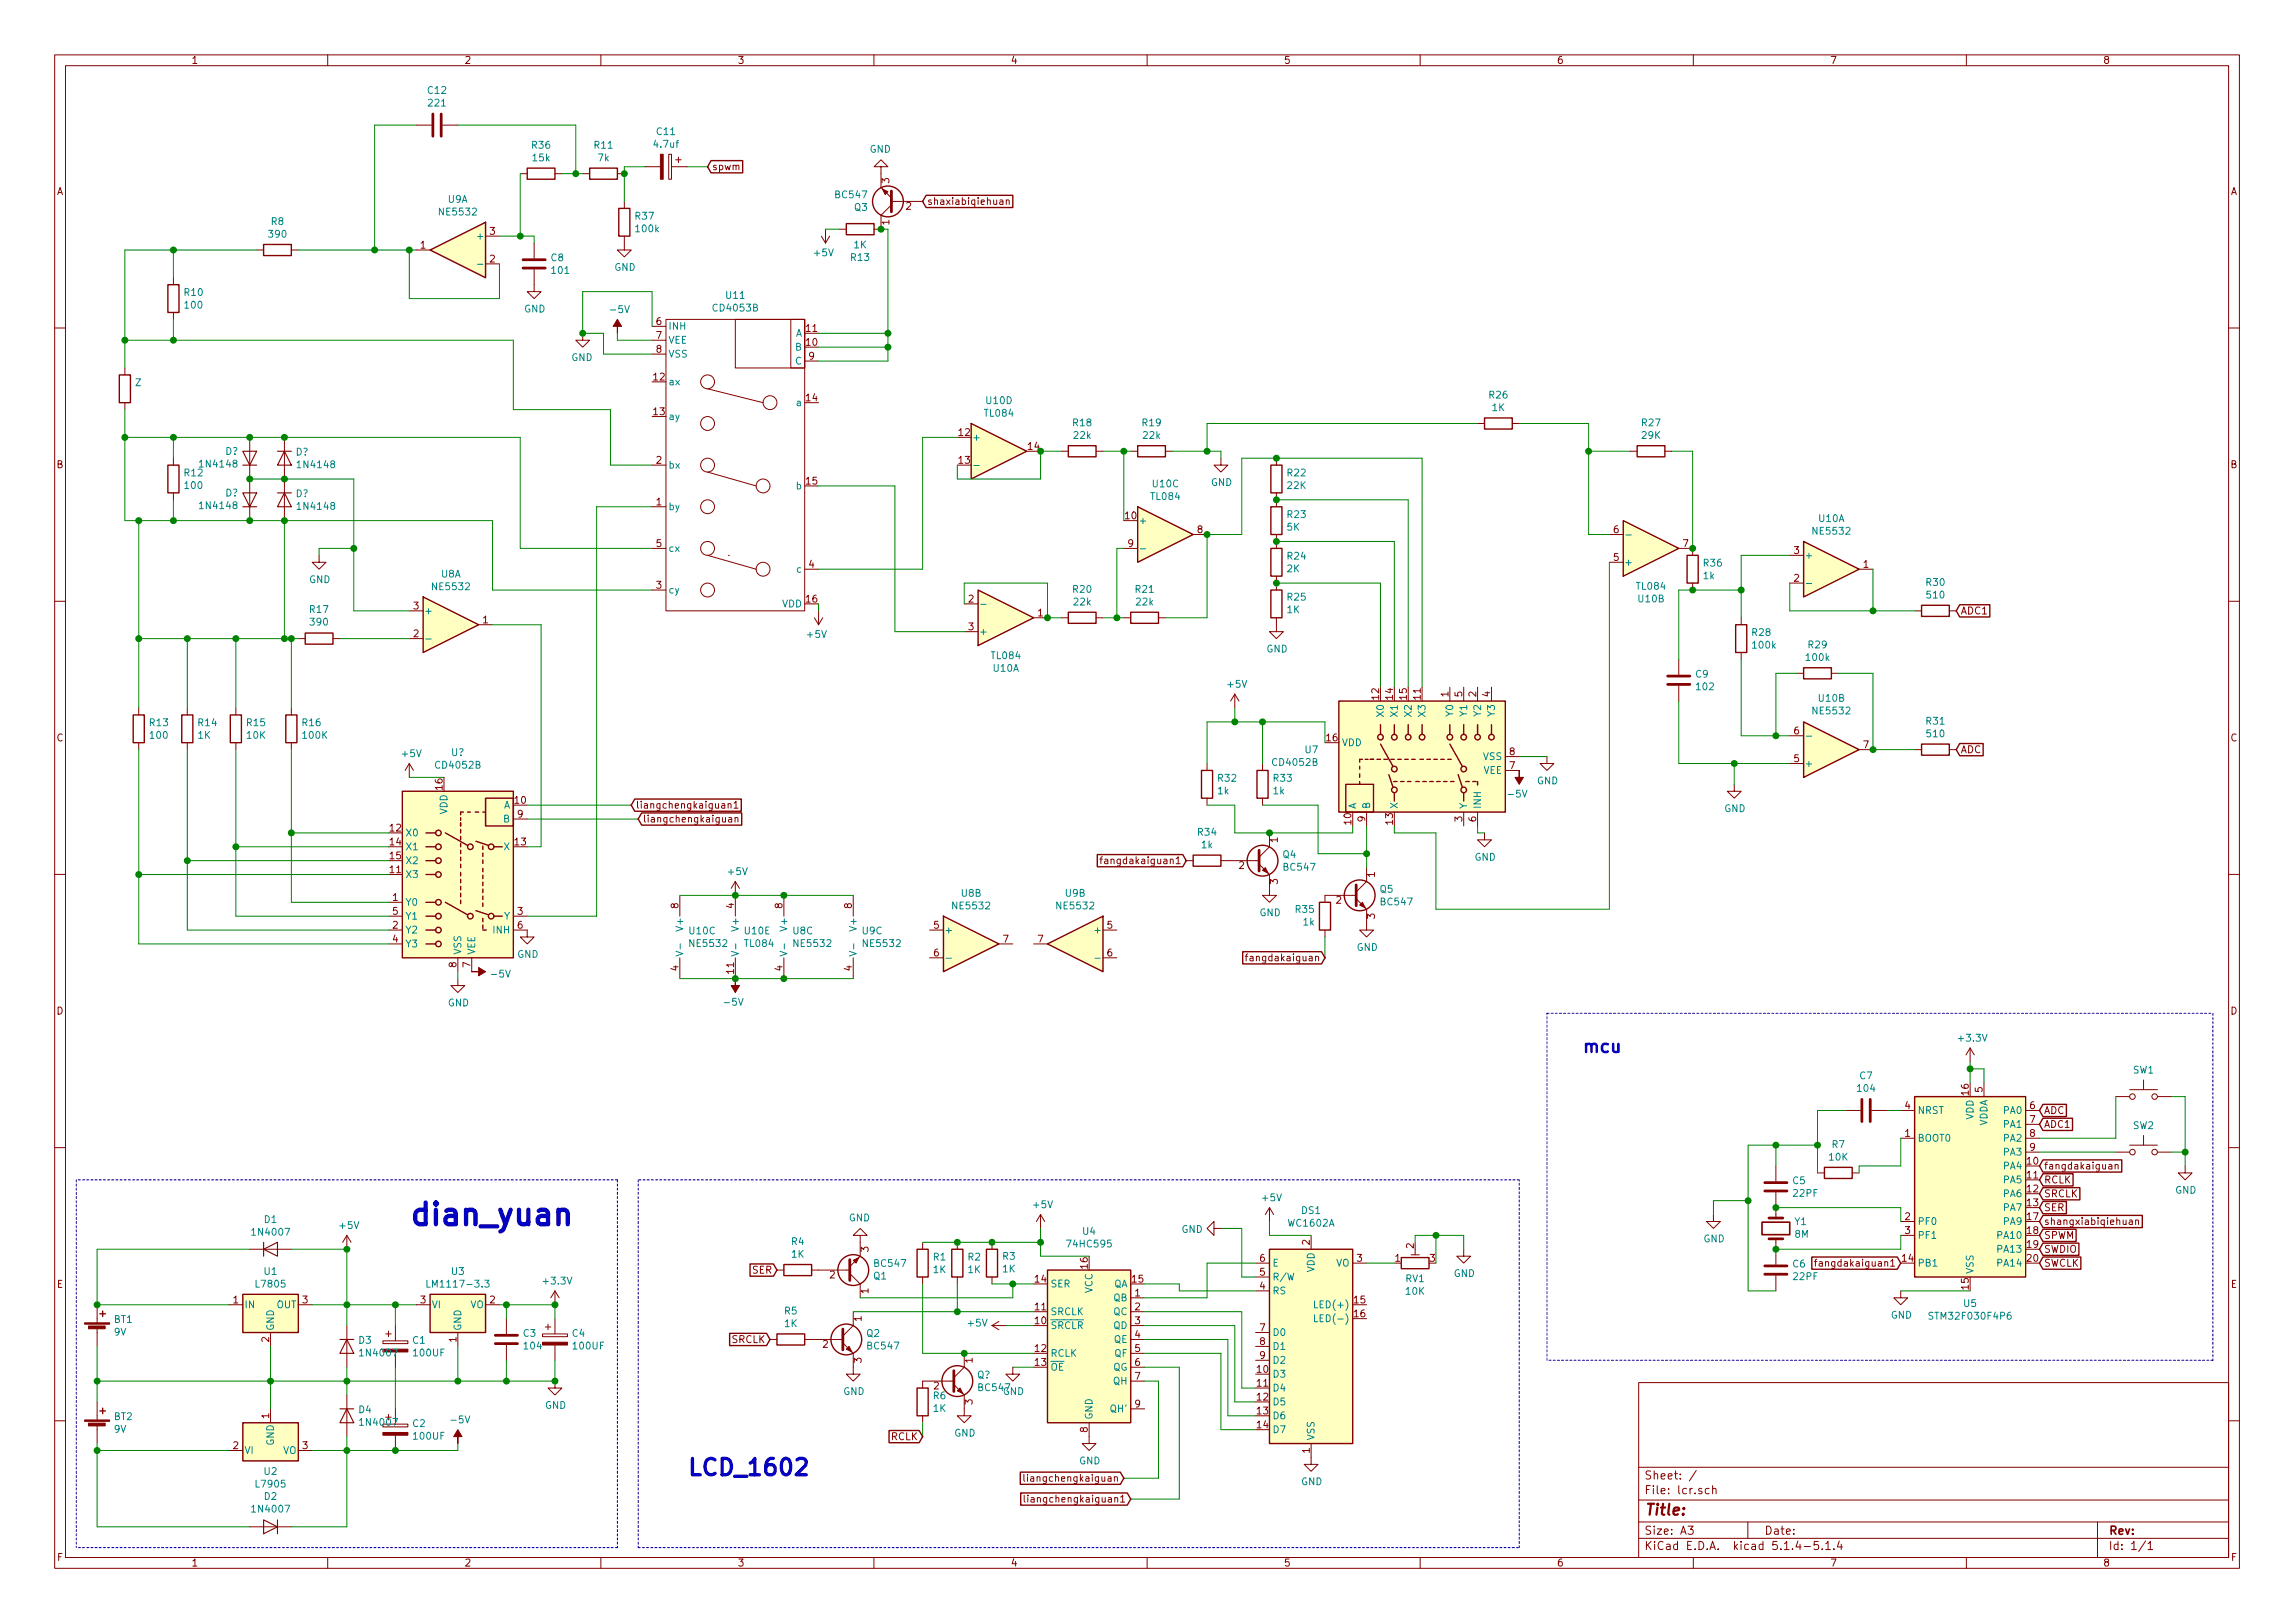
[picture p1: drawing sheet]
<svg xmlns="http://www.w3.org/2000/svg" width="420mm" height="297mm" viewBox="0 0 420 297" stroke-linecap="round" stroke-linejoin="round" font-family="sans-serif">
<defs><g id="words">
<text font-size="5.6" fill="#0000c2" x="77.9" y="224.3">dian_yuan</text>
<text font-size="4.2" fill="#0000c2" x="128.4" y="270.1">LCD_1602</text>
<text font-size="3.1" fill="#0000c2" x="289.6" y="192.7">mcu</text>
<text font-size="2.8" fill="#840000" x="301" y="277.3">Title:</text>
<g font-size="2.1" fill="#840000">
<text x="301" y="273.5">File: lcr.sch</text>
<text x="301" y="270.8">Sheet: /</text>
<text x="301" y="280.9">Size: A3</text>
<text x="323" y="280.9">Date:</text>
<text x="386" y="280.9">Rev:</text>
<text x="301" y="283.7">KiCad E.D.A. kicad 5.1.4-5.1.4</text>
<text x="386" y="283.7">Id: 1/1</text>
</g>
<g font-size="1.8" fill="#840000">
<text x="35" y="11.7">1</text>
<text x="85" y="11.7">2</text>
<text x="135" y="11.7">3</text>
<text x="185" y="11.7">4</text>
<text x="235" y="11.7">5</text>
<text x="285" y="11.7">6</text>
<text x="335" y="11.7">7</text>
<text x="385" y="11.7">8</text>
<text x="10.4" y="35.7">A</text>
<text x="130.3" y="31.2">spwm</text>
<text x="162.8" y="33.5" transform="rotate(-90 162.8 33.5)">3</text>
<text x="408.4" y="35.7">A</text>
<text x="162.8" y="41.2" transform="rotate(-90 162.8 41.2)">1</text>
<text x="165.9" y="38.4">2</text>
<text x="169.7" y="37.5">shaxiabiqiehuan</text>
<text x="77" y="45.5">1</text>
<text x="89.7" y="43">3</text>
<text x="89.7" y="48">2</text>
<text x="120.2" y="59.5">6</text>
<text x="120.2" y="62">7</text>
<text x="120.2" y="64.6">8</text>
<text x="147.6" y="63.3">10</text>
<text x="147.6" y="60.7">11</text>
<text x="148.1" y="65.8">9</text>
<text x="119.7" y="69.6">12</text>
<text x="119.7" y="76">13</text>
<text x="147.6" y="73.4">14</text>
<text x="175.6" y="79.8">12</text>
<text x="188.3" y="82.3">14</text>
<text x="10.4" y="85.7">B</text>
<text x="120.2" y="84.9">2</text>
<text x="147.6" y="88.7">15</text>
<text x="175.6" y="84.9">13</text>
<text x="408.4" y="85.7">B</text>
<text x="120.2" y="92.5">1</text>
<text x="206" y="95">10</text>
<text x="120.2" y="100.1">5</text>
<text x="206.5" y="100.1">9</text>
<text x="219.2" y="97.6">8</text>
<text x="295.4" y="97.6">6</text>
<text x="308.1" y="100.1">7</text>
<text x="328.4" y="101.4">3</text>
<text x="120.2" y="107.7">3</text>
<text x="148.1" y="103.9">4</text>
<text x="295.4" y="102.7">5</text>
<text x="328.4" y="106.5">2</text>
<text x="341.1" y="103.9">1</text>
<text x="75.7" y="111.5">3</text>
<text x="147.6" y="110.3">16</text>
<text x="177.3" y="110.3">2</text>
<text x="190" y="112.8">1</text>
<text x="358.9" y="112.4">ADC1</text>
<text x="75.7" y="116.6">2</text>
<text x="88.4" y="114.1">1</text>
<text x="177.3" y="115.4">3</text>
<text x="252.5" y="128" transform="rotate(-90 252.5 128)">12</text>
<text x="255" y="128" transform="rotate(-90 255 128)">14</text>
<text x="257.6" y="128" transform="rotate(-90 257.6 128)">15</text>
<text x="260.1" y="128" transform="rotate(-90 260.1 128)">11</text>
<text x="265.2" y="127.5" transform="rotate(-90 265.2 127.5)">1</text>
<text x="267.7" y="127.5" transform="rotate(-90 267.7 127.5)">5</text>
<text x="270.3" y="127.5" transform="rotate(-90 270.3 127.5)">2</text>
<text x="272.8" y="127.5" transform="rotate(-90 272.8 127.5)">4</text>
<text x="10.4" y="135.7">C</text>
<text x="242.9" y="135.7">16</text>
<text x="328.4" y="134.4">6</text>
<text x="341.1" y="136.9">7</text>
<text x="358.9" y="137.8">ADC</text>
<text x="408.4" y="135.7">C</text>
<text x="276.4" y="140.8">7</text>
<text x="276.4" y="138.2">8</text>
<text x="328.4" y="139.5">5</text>
<text x="81" y="144.5" transform="rotate(-90 81 144.5)">16</text>
<text x="94.3" y="147.1">10</text>
<text x="94.8" y="149.6">9</text>
<text x="116.4" y="148">liangchengkaiguan1</text>
<text x="71.4" y="152.2">12</text>
<text x="71.4" y="154.7">14</text>
<text x="94.3" y="154.7">13</text>
<text x="117.6" y="150.5">liangchengkaiguan</text>
<text x="233.9" y="154.2" transform="rotate(-90 233.9 154.2)">1</text>
<text x="247.4" y="150.9" transform="rotate(-90 247.4 150.9)">10</text>
<text x="249.9" y="150.4" transform="rotate(-90 249.9 150.4)">9</text>
<text x="255" y="150.9" transform="rotate(-90 255 150.9)">13</text>
<text x="267.7" y="150.4" transform="rotate(-90 267.7 150.4)">3</text>
<text x="270.3" y="150.4" transform="rotate(-90 270.3 150.4)">6</text>
<text x="71.4" y="159.8">11</text>
<text x="71.4" y="157.3">15</text>
<text x="202.9" y="158.2">fangdakaiguan1</text>
<text x="226.8" y="159">2</text>
<text x="233.9" y="161.8" transform="rotate(-90 233.9 161.8)">3</text>
<text x="251.7" y="160.5" transform="rotate(-90 251.7 160.5)">1</text>
<text x="71.9" y="164.9">1</text>
<text x="71.9" y="167.4">5</text>
<text x="94.8" y="167.4">3</text>
<text x="124.2" y="166.3" transform="rotate(-90 124.2 166.3)">8</text>
<text x="134.4" y="166.3" transform="rotate(-90 134.4 166.3)">4</text>
<text x="143.3" y="166.3" transform="rotate(-90 143.3 166.3)">8</text>
<text x="156" y="166.3" transform="rotate(-90 156 166.3)">8</text>
<text x="244.6" y="165.4">2</text>
<text x="71.9" y="170">2</text>
<text x="71.9" y="172.5">4</text>
<text x="94.8" y="170">6</text>
<text x="171" y="170">5</text>
<text x="183.7" y="172.5">7</text>
<text x="190" y="172.5">7</text>
<text x="202.7" y="170">5</text>
<text x="251.7" y="168.2" transform="rotate(-90 251.7 168.2)">3</text>
<text x="83.6" y="177" transform="rotate(-90 83.6 177)">8</text>
<text x="86.1" y="177" transform="rotate(-90 86.1 177)">7</text>
<text x="124.2" y="177.7" transform="rotate(-90 124.2 177.7)">4</text>
<text x="134.4" y="178.2" transform="rotate(-90 134.4 178.2)">11</text>
<text x="143.3" y="177.7" transform="rotate(-90 143.3 177.7)">4</text>
<text x="156" y="177.7" transform="rotate(-90 156 177.7)">4</text>
<text x="171" y="175">6</text>
<text x="202.7" y="175">6</text>
<text x="229.3" y="175.9">fangdakaiguan</text>
<text x="10.4" y="185.7">D</text>
<text x="408.4" y="185.7">D</text>
<text x="348.8" y="203">4</text>
<text x="360.4" y="200.4" transform="rotate(-90 360.4 200.4)">16</text>
<text x="363" y="199.9" transform="rotate(-90 363 199.9)">5</text>
<text x="371.6" y="203">6</text>
<text x="374.2" y="203.9">ADC</text>
<text x="348.8" y="208.1">1</text>
<text x="371.6" y="205.5">7</text>
<text x="371.6" y="208.1">8</text>
<text x="374.2" y="206.4">ADC1</text>
<text x="371.1" y="213.1">10</text>
<text x="371.1" y="215.7">11</text>
<text x="371.6" y="210.6">9</text>
<text x="374.2" y="214">fangdakaiguan</text>
<text x="371.1" y="218.2">12</text>
<text x="371.1" y="220.8">13</text>
<text x="374.2" y="221.7">SER</text>
<text x="374.2" y="219.1">SRCLK</text>
<text x="374.2" y="216.6">RCLK</text>
<text x="239.8" y="227.8" transform="rotate(-90 239.8 227.8)">2</text>
<text x="348.8" y="223.3">2</text>
<text x="348.8" y="225.8">3</text>
<text x="371.1" y="225.8">18</text>
<text x="371.1" y="223.3">17</text>
<text x="374.2" y="226.7">SPWM</text>
<text x="374.2" y="224.2">shangxiabiqiehuan</text>
<text x="137.7" y="233.1">SER</text>
<text x="151.9" y="234">2</text>
<text x="159" y="229.1" transform="rotate(-90 159 229.1)">3</text>
<text x="199.1" y="232.1" transform="rotate(-90 199.1 232.1)">16</text>
<text x="230.7" y="233.5">5</text>
<text x="230.7" y="230.9">6</text>
<text x="248.4" y="230.9">3</text>
<text x="255.4" y="230.9">1</text>
<text x="258.8" y="228.5" transform="rotate(-90 258.8 228.5)">2</text>
<text x="261.8" y="230.9">3</text>
<text x="333.7" y="231.8">fangdakaiguan1</text>
<text x="348.3" y="230.9">14</text>
<text x="371.1" y="228.4">19</text>
<text x="371.1" y="230.9">20</text>
<text x="374.2" y="229.3">SWDIO</text>
<text x="374.2" y="231.8">SWCLK</text>
<text x="10.4" y="235.7">E</text>
<text x="42.7" y="238.5">1</text>
<text x="55.4" y="238.5">3</text>
<text x="77" y="238.5">3</text>
<text x="89.7" y="238.5">2</text>
<text x="159" y="236.7" transform="rotate(-90 159 236.7)">1</text>
<text x="189.5" y="239.8">11</text>
<text x="189.5" y="234.7">14</text>
<text x="207.3" y="234.7">15</text>
<text x="207.8" y="237.3">1</text>
<text x="207.8" y="239.8">2</text>
<text x="230.7" y="236">4</text>
<text x="248" y="238.5">15</text>
<text x="360.4" y="236" transform="rotate(-90 360.4 236)">15</text>
<text x="408.4" y="235.7">E</text>
<text x="49.3" y="245.6" transform="rotate(-90 49.3 245.6)">2</text>
<text x="83.6" y="245.6" transform="rotate(-90 83.6 245.6)">1</text>
<text x="134" y="245.8">SRCLK</text>
<text x="157.7" y="241.8" transform="rotate(-90 157.7 241.8)">1</text>
<text x="189.5" y="242.4">10</text>
<text x="207.8" y="242.4">3</text>
<text x="207.8" y="244.9">4</text>
<text x="230.7" y="243.6">7</text>
<text x="248" y="241.1">16</text>
<text x="150.6" y="246.7">2</text>
<text x="157.7" y="249.4" transform="rotate(-90 157.7 249.4)">3</text>
<text x="178.1" y="249.4" transform="rotate(-90 178.1 249.4)">1</text>
<text x="189.5" y="247.4">12</text>
<text x="189.5" y="250">13</text>
<text x="207.8" y="247.4">5</text>
<text x="207.8" y="250">6</text>
<text x="230.2" y="251.2">10</text>
<text x="230.7" y="246.2">8</text>
<text x="230.7" y="248.7">9</text>
<text x="171" y="254.3">2</text>
<text x="178.1" y="257.1" transform="rotate(-90 178.1 257.1)">3</text>
<text x="207.8" y="252.5">7</text>
<text x="207.8" y="257.6">9</text>
<text x="230.2" y="253.8">11</text>
<text x="230.2" y="256.3">12</text>
<text x="49.3" y="259.6" transform="rotate(-90 49.3 259.6)">1</text>
<text x="163.1" y="263.6">RCLK</text>
<text x="199.1" y="262.1" transform="rotate(-90 199.1 262.1)">8</text>
<text x="230.2" y="258.9">13</text>
<text x="230.2" y="261.4">14</text>
<text x="42.7" y="265.2">2</text>
<text x="55.4" y="265.2">3</text>
<text x="239.8" y="265.9" transform="rotate(-90 239.8 265.9)">1</text>
<text x="188.9" y="271.2">liangchengkaiguan</text>
<text x="189.2" y="275">liangchengkaiguan1</text>
<text x="10.5" y="285.7">F</text>
<text x="35" y="286.7">1</text>
<text x="85" y="286.7">2</text>
<text x="135" y="286.7">3</text>
<text x="185" y="286.7">4</text>
<text x="235" y="286.7">5</text>
<text x="285" y="286.7">6</text>
<text x="335" y="286.7">7</text>
<text x="385" y="286.7">8</text>
<text x="408.5" y="285.7">F</text>
</g>
<g font-size="1.8" fill="#008484">
<text x="78.4" y="17.2">C12</text>
<text x="78.5" y="19.5">221</text>
<text x="97.4" y="27.2">R36</text>
<text x="97.6" y="29.5">15k</text>
<text x="108.9" y="27.2">R11</text>
<text x="109.5" y="29.5">7k</text>
<text x="119.9" y="27">4.7uf</text>
<text x="120.3" y="24.7">C11</text>
<text x="159.2" y="28">GND</text>
<text x="49.7" y="41.2">R8</text>
<text x="80.6" y="39.4">NE5532</text>
<text x="82" y="37.1">U9A</text>
<text x="116.4" y="40.2">R37</text>
<text x="153.1" y="36.3">BC547</text>
<text x="156.5" y="38.6">Q3</text>
<text x="49.3" y="43.5">390</text>
<text x="87.7" y="43.9">+</text>
<text x="100.9" y="47.8">C8</text>
<text x="116.5" y="42.5">100k</text>
<text x="149.1" y="46.9">+5V</text>
<text x="155.8" y="47.8">R13</text>
<text x="156.4" y="45.5">1K</text>
<text x="101.1" y="50.1">101</text>
<text x="112.5" y="49.6">GND</text>
<text x="33.8" y="54.2">R10</text>
<text x="33.9" y="56.5">100</text>
<text x="96" y="57.2">GND</text>
<text x="112" y="57.3">-5V</text>
<text x="130.7" y="57">CD4053B</text>
<text x="133" y="54.7">U11</text>
<text x="122.3" y="60.4">INH</text>
<text x="122.3" y="62.9">VEE</text>
<text x="122.3" y="65.4">VSS</text>
<text x="145.6" y="64.2">B</text>
<text x="145.6" y="61.6">A</text>
<text x="24.8" y="70.7">Z</text>
<text x="104.6" y="66.1">GND</text>
<text x="122.3" y="70.5">ax</text>
<text x="145.6" y="66.7">C</text>
<text x="122.3" y="76.9">ay</text>
<text x="145.9" y="74.3">a</text>
<text x="180.3" y="76.3">TL084</text>
<text x="180.6" y="74">U10D</text>
<text x="272.7" y="72.9">R26</text>
<text x="273.2" y="75.2">1K</text>
<text x="41.3" y="83.2">D?</text>
<text x="54.2" y="83.4">D?</text>
<text x="177.9" y="80.7">+</text>
<text x="196.5" y="78">R18</text>
<text x="196.6" y="80.3">22k</text>
<text x="209.2" y="78">R19</text>
<text x="209.3" y="80.3">22k</text>
<text x="300.6" y="78">R27</text>
<text x="300.6" y="80.3">29K</text>
<text x="33.8" y="87.2">R12</text>
<text x="33.9" y="89.5">100</text>
<text x="36.9" y="85.6">1N4148</text>
<text x="54.7" y="85.7">1N4148</text>
<text x="122.3" y="85.8">bx</text>
<text x="145.8" y="89.6">b</text>
<text x="211.1" y="89.2">U10C</text>
<text x="221.7" y="88.9">GND</text>
<text x="235.7" y="87.2">R22</text>
<text x="235.7" y="89.5">22K</text>
<text x="36.9" y="93.2">1N4148</text>
<text x="41.3" y="90.9">D?</text>
<text x="54.2" y="91">D?</text>
<text x="54.7" y="93.3">1N4148</text>
<text x="122.3" y="93.4">by</text>
<text x="208.4" y="95.9">+</text>
<text x="210.8" y="91.5">TL084</text>
<text x="235.7" y="94.8">R23</text>
<text x="333" y="95.5">U10A</text>
<text x="122.3" y="101">cx</text>
<text x="235.7" y="97.1">5K</text>
<text x="332.1" y="97.9">NE5532</text>
<text x="56.6" y="106.7">GND</text>
<text x="80.8" y="105.7">U8A</text>
<text x="145.9" y="104.8">c</text>
<text x="235.7" y="104.7">2K</text>
<text x="235.7" y="102.4">R24</text>
<text x="297.3" y="103.5">+</text>
<text x="299.7" y="107.9">TL084</text>
<text x="311.9" y="106">1k</text>
<text x="311.9" y="103.7">R36</text>
<text x="330.3" y="102.3">+</text>
<text x="352.7" y="107.2">R30</text>
<text x="56.8" y="112.2">R17</text>
<text x="77.6" y="112.4">+</text>
<text x="79.3" y="108">NE5532</text>
<text x="122.3" y="108.6">cy</text>
<text x="143.2" y="111.2">VDD</text>
<text x="196.5" y="108.5">R20</text>
<text x="196.6" y="110.8">22k</text>
<text x="207.9" y="108.5">R21</text>
<text x="208.1" y="110.8">22k</text>
<text x="235.7" y="112.2">1K</text>
<text x="235.7" y="109.9">R25</text>
<text x="300" y="110.2">U10B</text>
<text x="352.9" y="109.5">510</text>
<text x="56.9" y="114.5">390</text>
<text x="147.9" y="116.7">+5V</text>
<text x="179.2" y="116.2">+</text>
<text x="231.9" y="119.4">GND</text>
<text x="320.8" y="116.4">R28</text>
<text x="321" y="118.7">100k</text>
<text x="331.1" y="118.7">R29</text>
<text x="181.6" y="120.6">TL084</text>
<text x="181.9" y="122.9">U10A</text>
<text x="224.8" y="125.9">+5V</text>
<text x="310.5" y="124">C9</text>
<text x="330.8" y="121">100k</text>
<text x="253.4" y="131" transform="rotate(-90 253.4 131)">X0</text>
<text x="255.9" y="131" transform="rotate(-90 255.9 131)">X1</text>
<text x="258.4" y="131" transform="rotate(-90 258.4 131)">X2</text>
<text x="261" y="131" transform="rotate(-90 261 131)">X3</text>
<text x="266.1" y="131" transform="rotate(-90 266.1 131)">Y0</text>
<text x="268.6" y="131" transform="rotate(-90 268.6 131)">Y1</text>
<text x="271.1" y="131" transform="rotate(-90 271.1 131)">Y2</text>
<text x="273.7" y="131" transform="rotate(-90 273.7 131)">Y3</text>
<text x="310.7" y="126.3">102</text>
<text x="332.1" y="130.7">NE5532</text>
<text x="333" y="128.4">U10B</text>
<text x="27.5" y="132.9">R13</text>
<text x="27.6" y="135.2">100</text>
<text x="36.3" y="135.2">1K</text>
<text x="36.3" y="132.9">R14</text>
<text x="45.2" y="132.9">R15</text>
<text x="45.2" y="135.2">10K</text>
<text x="55.4" y="132.9">R16</text>
<text x="55.5" y="135.2">100K</text>
<text x="239" y="137.9">U7</text>
<text x="245.6" y="136.6">VDD</text>
<text x="352.7" y="132.6">R31</text>
<text x="352.9" y="134.9">510</text>
<text x="73.7" y="138.6">+5V</text>
<text x="79.9" y="140.7">CD4052B</text>
<text x="82.6" y="138.4">U?</text>
<text x="223" y="143.1">R32</text>
<text x="233.2" y="140.2">CD4052B</text>
<text x="233.2" y="143.1">R33</text>
<text x="271.6" y="141.6">VEE</text>
<text x="271.6" y="139.1">VSS</text>
<text x="281.4" y="143.5">GND</text>
<text x="330.3" y="140.4">+</text>
<text x="81.9" y="149.1" transform="rotate(-90 81.9 149.1)">VDD</text>
<text x="92.2" y="148">A</text>
<text x="223" y="145.4">1k</text>
<text x="233.1" y="145.4">1k</text>
<text x="248.3" y="148.1" transform="rotate(-90 248.3 148.1)">A</text>
<text x="250.8" y="148.1" transform="rotate(-90 250.8 148.1)">B</text>
<text x="255.9" y="148.1" transform="rotate(-90 255.9 148.1)">X</text>
<text x="268.6" y="148.1" transform="rotate(-90 268.6 148.1)">Y</text>
<text x="271.1" y="148.1" transform="rotate(-90 271.1 148.1)">INH</text>
<text x="276.4" y="146">-5V</text>
<text x="315.7" y="148.6">GND</text>
<text x="74.2" y="153.1">X0</text>
<text x="74.2" y="155.6">X1</text>
<text x="92.2" y="150.5">B</text>
<text x="92.3" y="155.6">X</text>
<text x="219.4" y="152.9">R34</text>
<text x="220" y="155.3">1k</text>
<text x="74.2" y="160.7">X3</text>
<text x="74.2" y="158.2">X2</text>
<text x="133.4" y="160.2">+5V</text>
<text x="234.9" y="157">Q4</text>
<text x="235.1" y="159.3">BC547</text>
<text x="270" y="157.5">GND</text>
<text x="74.2" y="165.8">Y0</text>
<text x="174.6" y="166.4">NE5532</text>
<text x="176" y="164.1">U8B</text>
<text x="193.6" y="166.4">NE5532</text>
<text x="195.1" y="164.1">U9B</text>
<text x="230.6" y="167.7">GND</text>
<text x="237.2" y="167.1">R35</text>
<text x="252.7" y="163.4">Q5</text>
<text x="252.9" y="165.7">BC547</text>
<text x="74.2" y="170.9">Y2</text>
<text x="74.2" y="173.4">Y3</text>
<text x="74.2" y="168.3">Y1</text>
<text x="90.4" y="170.9">INH</text>
<text x="92.3" y="168.3">Y</text>
<text x="125.1" y="170" transform="rotate(-90 125.1 170)">V+</text>
<text x="126.3" y="171">U10C</text>
<text x="126.5" y="173.3">NE5532</text>
<text x="135.3" y="170" transform="rotate(-90 135.3 170)">V+</text>
<text x="136.4" y="171">U10E</text>
<text x="136.4" y="173.3">TL084</text>
<text x="144.1" y="170" transform="rotate(-90 144.1 170)">V+</text>
<text x="145.2" y="171">U8C</text>
<text x="145.5" y="173.3">NE5532</text>
<text x="156.8" y="170" transform="rotate(-90 156.8 170)">V+</text>
<text x="157.9" y="171">U9C</text>
<text x="158.2" y="173.3">NE5532</text>
<text x="172.8" y="170.9">+</text>
<text x="200.8" y="170.9">+</text>
<text x="238.6" y="169.4">1k</text>
<text x="84.5" y="174.8" transform="rotate(-90 84.5 174.8)">VSS</text>
<text x="87" y="174.8" transform="rotate(-90 87 174.8)">VEE</text>
<text x="90.2" y="178.9">-5V</text>
<text x="94.7" y="175.3">GND</text>
<text x="248.4" y="174">GND</text>
<text x="82" y="184.2">GND</text>
<text x="132.9" y="184.1">-5V</text>
<text x="358.7" y="190.6">+3.3V</text>
<text x="340.5" y="197.5">C7</text>
<text x="390.5" y="196.5">SW1</text>
<text x="340.2" y="199.8">104</text>
<text x="351" y="203.9">NRST</text>
<text x="366.9" y="203.9">PA0</text>
<text x="351" y="209">BOOT0</text>
<text x="361.3" y="204.9" transform="rotate(-90 361.3 204.9)">VDD</text>
<text x="363.9" y="206.2" transform="rotate(-90 363.9 206.2)">VDDA</text>
<text x="366.9" y="206.4">PA1</text>
<text x="366.9" y="209">PA2</text>
<text x="390.5" y="206.6">SW2</text>
<text x="334.9" y="212.4">10K</text>
<text x="335.4" y="210.1">R7</text>
<text x="366.9" y="211.5">PA3</text>
<text x="366.9" y="214">PA4</text>
<text x="189.3" y="221.1">+5V</text>
<text x="231.2" y="219.8">+5V</text>
<text x="328.2" y="216.7">C5</text>
<text x="328.4" y="219">22PF</text>
<text x="366.9" y="216.6">PA5</text>
<text x="366.9" y="219.1">PA6</text>
<text x="366.9" y="221.7">PA7</text>
<text x="398.2" y="218.5">GND</text>
<text x="46.4" y="226.1">1N4007</text>
<text x="48.4" y="223.8">D1</text>
<text x="62.3" y="224.9">+5V</text>
<text x="144.9" y="227.9">R4</text>
<text x="155.4" y="223.5">GND</text>
<text x="198.3" y="226">U4</text>
<text x="216.3" y="225.6">GND</text>
<text x="236" y="224.5">WC1602A</text>
<text x="238.3" y="222.2">DS1</text>
<text x="311.9" y="227.4">GND</text>
<text x="328.6" y="224.2">Y1</text>
<text x="328.6" y="226.5">8M</text>
<text x="351" y="224.2">PF0</text>
<text x="351" y="226.7">PF1</text>
<text x="365.9" y="226.7">PA10</text>
<text x="366.9" y="224.2">PA9</text>
<text x="48.4" y="233.3">U1</text>
<text x="82.7" y="233.3">U3</text>
<text x="144.9" y="230.2">1K</text>
<text x="160.2" y="231.9">BC547</text>
<text x="170.9" y="230.7">R1</text>
<text x="170.9" y="233">1K</text>
<text x="177.2" y="230.7">R2</text>
<text x="177.2" y="233">1K</text>
<text x="183.6" y="230.6">R3</text>
<text x="183.6" y="232.9">1K</text>
<text x="195.7" y="228.3">74HC595</text>
<text x="232.9" y="231.8">E</text>
<text x="240.7" y="232.9" transform="rotate(-90 240.7 232.9)">VDD</text>
<text x="244.6" y="231.8">VO</text>
<text x="266.1" y="233.7">GND</text>
<text x="328.2" y="232">C6</text>
<text x="351" y="231.8">PB1</text>
<text x="361.3" y="233.2" transform="rotate(-90 361.3 233.2)">VSS</text>
<text x="365.9" y="229.3">PA13</text>
<text x="365.9" y="231.8">PA14</text>
<text x="44.7" y="239.4">IN</text>
<text x="47" y="235.6">L7805</text>
<text x="50.6" y="239.4">OUT</text>
<text x="79" y="239.4">VI</text>
<text x="79.1" y="235.6">LM1117-3.3</text>
<text x="86.1" y="239.4">VO</text>
<text x="99.6" y="235.1">+3.3V</text>
<text x="160" y="234.2">Q1</text>
<text x="192.3" y="235.6">SER</text>
<text x="200" y="236.7" transform="rotate(-90 200 236.7)">VCC</text>
<text x="203.9" y="238.2">QB</text>
<text x="203.9" y="235.6">QA</text>
<text x="232.9" y="236.9">RS</text>
<text x="232.9" y="234.4">R/W</text>
<text x="241.4" y="239.4">LED(+)</text>
<text x="257.4" y="234.7">RV1</text>
<text x="257.4" y="237">10K</text>
<text x="328.4" y="234.3">22PF</text>
<text x="359.6" y="239.2">U5</text>
<text x="20.9" y="242.1">BT1</text>
<text x="20.9" y="244.4">9V</text>
<text x="50.2" y="243.6" transform="rotate(-90 50.2 243.6)">GND</text>
<text x="65.7" y="245.9">D3</text>
<text x="75.6" y="245.9">C1</text>
<text x="84.5" y="243.6" transform="rotate(-90 84.5 243.6)">GND</text>
<text x="95.8" y="244.7">C3</text>
<text x="104.8" y="244.7">C4</text>
<text x="143.7" y="240.6">R5</text>
<text x="143.7" y="242.9">1K</text>
<text x="158.7" y="244.7">Q2</text>
<text x="177.3" y="242.8">+5V</text>
<text x="192.3" y="243.2">SRCLR</text>
<text x="192.3" y="240.7">SRCLK</text>
<text x="203.9" y="240.7">QC</text>
<text x="203.9" y="243.2">QD</text>
<text x="203.9" y="245.8">QE</text>
<text x="232.9" y="244.5">D0</text>
<text x="241.8" y="242">LED(-)</text>
<text x="346.2" y="241.3">GND</text>
<text x="353.7" y="241.5">STM32F030F4P6</text>
<text x="66.2" y="248.2">1N4007</text>
<text x="75.8" y="248.2">100UF</text>
<text x="96" y="247">104</text>
<text x="105.1" y="247">100UF</text>
<text x="158.9" y="247">BC547</text>
<text x="192.3" y="248.3">RCLK</text>
<text x="192.3" y="250.9">OE</text>
<text x="203.8" y="250.9">QG</text>
<text x="204" y="248.3">QF</text>
<text x="232.9" y="247.1">D1</text>
<text x="232.9" y="249.6">D2</text>
<text x="99.8" y="257.8">GND</text>
<text x="154.4" y="255.3">GND</text>
<text x="170.9" y="256.1">R6</text>
<text x="178.9" y="252.3">Q?</text>
<text x="179.2" y="254.6">BC547</text>
<text x="183.6" y="255.3">GND</text>
<text x="203.9" y="253.4">QH</text>
<text x="232.9" y="252.1">D3</text>
<text x="232.9" y="254.7">D4</text>
<text x="232.9" y="257.2">D5</text>
<text x="20.9" y="259.9">BT2</text>
<text x="20.9" y="262.2">9V</text>
<text x="65.7" y="258.6">D4</text>
<text x="66.2" y="260.9">1N4007</text>
<text x="75.6" y="261.2">C2</text>
<text x="75.8" y="263.5">100UF</text>
<text x="82.8" y="260.5">-5V</text>
<text x="170.9" y="258.4">1K</text>
<text x="174.7" y="262.9">GND</text>
<text x="200" y="259.9" transform="rotate(-90 200 259.9)">GND</text>
<text x="203.4" y="258.5">QH'</text>
<text x="232.9" y="259.8">D6</text>
<text x="232.9" y="262.3">D7</text>
<text x="240.7" y="263.7" transform="rotate(-90 240.7 263.7)">VSS</text>
<text x="44.7" y="266.1">VI</text>
<text x="48.4" y="269.9">U2</text>
<text x="50.2" y="264.6" transform="rotate(-90 50.2 264.6)">GND</text>
<text x="51.8" y="266.1">VO</text>
<text x="197.6" y="268">GND</text>
<text x="47" y="272.2">L7905</text>
<text x="48.4" y="274.5">D2</text>
<text x="238.2" y="271.8">GND</text>
<text x="46.4" y="276.8">1N4007</text>
</g>
</g></defs>
<g fill="none" stroke="#840000" stroke-width=".18">
<path d="M10 10h400v277h-400zM12 12h396v273.1h-396zM60 10v2M110 10v2M160 10v2M210 10v2M260 10v2M310 10v2M360 10v2M76.2 22.9h2.8M81 22.9h2.8M95.2 31.8h1.3"/>
<path d="M101.6 31.8h1.3M106.7 31.8h1.2M113 31.8h1.3M114.3 36.9v1.2M118.1 30.5h2.8M122.4 28.2h.5v4.6h-.5zM122.9 30.5h2.8M123.7 29.2h1M124.2 28.7v1.1M161.3 30.5h1.3l-1.3-1.3-1.3 1.3h1.3v3.8l1.9 1.9M163.2 37.5l-1.9 1.9v2.5h-1.3M163.2 36.9h5.7"/>
<path d="M183.1 36.6h.4l.1 .8M183.6 36.9h-.4l-.2 .2 .1 .3h.5M184.2 36.7l.2-.1h.3l.1 .8M184.2 36.6v.8M31.7 50.8v1.3M31.7 57.2v1.3M47 45.8h1.3M53.3 45.8h1.3M76.2 45.8h2.5M88.9 48.3h2.5M88.9 43.2h2.5M97.8 49.3v4.1h1.3l-1.3 1.2-1.3-1.2h1.3"/>
<path d="M97.8 44.5v2.8M114.3 43.2v2.6h1.3l-1.3 1.2-1.3-1.2h1.3M119.4 59.7h2.5M121.9 58.5h25.4v53.3h-25.4zM134.6 58.5h12.7v8.8h-12.7zM144.8 58.5h2.5v8.8h-2.5zM150.4 43.2l.7 1.3M151.1 41.9v2.6M151.9 43.2l-.8 1.3M153.7 41.9h1.2M10 60h2M22.9 67.3v1.3"/>
<path d="M22.9 73.7v1.3M106.7 61v1.3h-1.3l1.3 1.2 1.2-1.2h-1.2M119.4 62.3h2.5M119.4 64.8h2.5M129.5 71.2l10.2 2.5M147.3 66.1h2.6M270.5 77.5h1.3M276.9 77.5h1.2M408 60h2M31.7 83.9v1.2M31.7 90.2v1.3M45.7 80v15.3"/>
<path d="M52.1 80v15.3M119.4 92.7h2.5M119.4 85.1h2.5M129.5 86.4l8.9 2.5M194.3 82.6h1.3M200.7 82.6h1.2M207 82.6h1.3M213.4 82.6h1.2M218.4 97.8h2.6M223.5 83.9v1.2h1.3l-1.3 1.3-1.3-1.3h1.3M233.7 83.9v1.2M233.7 90.2v2.5"/>
<path d="M233.7 97.8v2.6M294.6 97.8h2.6M298.4 82.6h1.3M304.8 82.6h1.3M10 110h2M54.6 116.9h1.3M58.4 101.6v1.3h1.3l-1.3 1.3-1.3-1.3h1.3M61 116.9h1.2M74.9 116.9h2.6M74.9 111.8h2.6M87.6 114.3h2.6M119.4 108h2.5"/>
<path d="M119.4 100.4h2.5M129.5 101.6l8.9 2.6M133.3 101.6h.1M147.3 104.2h2.6M149.1 113.1l.8 1.2M149.9 111.8v2.5M150.6 113.1l-.7 1.2M176.5 110.5h2.6M176.5 115.6h2.6M189.2 113.1h2.6M194.3 113.1h1.3M200.7 113.1h1.2"/>
<path d="M205.7 100.4h2.6M205.7 113.1h1.3M212.1 113.1h1.3M233.7 113.1v2.5h1.2l-1.2 1.3-1.3-1.3h1.3M233.7 105.4v2.6M294.6 102.9h2.6M307.3 100.4h2.6v1.2M309.9 106.7v1.3M318.8 113.1v1.2M318.8 119.4v1.3M327.7 106.7h2.5M327.7 101.6h2.5"/>
<path d="M340.4 104.2h2.5M350.5 111.8h1.3M356.9 111.8h1.2M408 110h2M25.4 129.6v1.2M25.4 135.9v1.3M34.3 129.6v1.2M34.3 135.9v1.3M43.2 129.6v1.2M43.2 135.9v1.3M53.3 129.6v1.2M53.3 135.9v1.3"/>
<path d="M74.9 139.7l-.7 1.3M74.9 139.7v2.6M74.9 139.7l.8 1.3M221 139.7v1.3M226.1 127l-.8 1.3M226.1 127v2.6M226.1 127l.7 1.3M231.1 139.7v1.3M265.4 125.8v2.5M268 125.8v2.5M270.5 125.8v2.5M273 125.8v2.5"/>
<path d="M275.6 138.5h2.5M283.2 138.5v1.2h1.3l-1.3 1.3-1.3-1.3h1.3M307.3 120.7v2.8M307.3 125.5v2.8M327.7 139.7h2.5M327.7 134.7h2.5M328.9 123.2h1.3M335.3 123.2h1.2M340.4 137.2h2.5M350.5 137.2h1.3M356.9 137.2h1.2M94 149.9h2.5"/>
<path d="M132.2 147.1h.4l.1 .8M132.7 147.4h-.4l-.2 .2 .2 .3h.4M133.3 147.2l.2-.1h.3v.8M133.3 147.1v.8M133.4 149.7h.5l.1 .8M134 149.9l-.5 .1-.2 .2 .2 .3 .5-.1M134.4 147l.3-.4v1.3M134.4 147.9h.7M134.6 149.7l.1-.1 .4 .1v.8M134.6 149.6v.9M201.3 157.2h.5M201.8 156.8l-.3 .2v1.1"/>
<path d="M202.3 157.3h.4l.1 .8M202.8 157.5l-.4 .1-.2 .2 .1 .2h.5M215.3 158.1h.8M217.2 157.5h1.2M221 146.1v1.3M223.5 157.5h7M230.5 158.2l1.9 1.9v3.8h1.3l-1.3 1.2-1.3-1.2h1.3M231.1 146.1v1.3M232.4 152.4v2.6l-1.9 1.9M250.2 148.6v2.6M250.2 158.8v2.5l-1.9 1.9M268 148.6v2.6"/>
<path d="M270.5 148.6v2.6M271.8 152.4v1.3h1.2l-1.2 1.3-1.3-1.3h1.3M275.6 141h2.5M317.5 143.5v1.3h1.3l-1.3 1.3-1.3-1.3h1.3M10 160h2M71.1 170.2h2.6M71.1 172.8h2.6M71.1 165.1h2.6M71.1 167.7h2.6M83.8 179.1v1.3h1.3l-1.3 1.2-1.3-1.2h1.3M83.8 175.3v2.5M86.4 175.3v2.5"/>
<path d="M94 170.2h2.5v1.3h1.3l-1.3 1.3-1.3-1.3h1.3M94 167.7h2.5M124.5 163.9v3.8M124.5 175.3v3.8M134.6 161.3l-.7 1.3M134.6 161.3v6.4M134.6 175.3v3.8M134.6 161.3l.8 1.3M143.5 163.9v3.8M143.5 175.3v3.8M156.2 163.9v3.8M156.2 175.3v3.8"/>
<path d="M170.2 170.2h2.5M170.2 175.3h2.5M182.9 172.8h2.5M189.2 172.8h2.6M201.9 170.2h2.6M201.9 175.3h2.6M228 175h.4M228.4 174.6l-.3 .2v1.1M242.6 170.2v1.3M248.3 164.5l1.9 1.9v3.8h1.3l-1.3 1.3-1.3-1.3h1.3M248.3 163.9h-5.7v1.2M408 160h2"/>
<path d="M360.7 191.8l-.8 1.3M360.7 191.8v2.5M360.7 191.8l.7 1.3M363.2 198.2v2.5M389.9 199.4h5.1M392.4 197.6v1.8M10 210h2M325.1 213.4v2.8M325.1 218.2v4.7M332.7 214.7h1.3M337.8 203.2h2.8M339.1 214.7h1.3"/>
<path d="M342.6 203.2h2.8M348 203.2h2.5M348 208.3h2.5M370.8 210.9h2.6M370.8 203.2h2.6M370.8 208.3h2.6M370.8 205.8h2.6M386.1 213.2h.5v.8M386.6 213.4l-.4 .1-.2 .2 .1 .2h.5M387.2 213.2l.2-.1 .3 .1 .1 .8M387.2 213.1v.9M387.3 200.7h2.6"/>
<path d="M387.3 210.9h2.6M389.9 209.6h5.1M392.4 207.8v1.8M395 200.7h2.5M395 210.9h2.5M400 213.4v1.3h1.3l-1.3 1.2-1.2-1.2h1.2M408 210h2M17.8 238.8v3.3M41.9 238.8h2.5M45.7 228.6h7.6M54.6 238.8h2.5M63.5 226.1l-.8 1.3"/>
<path d="M63.5 226.1v2.5M63.5 226.1l.8 1.3M76.2 238.8h2.5M88.9 238.8h2.5M101.6 236.3l-.8 1.2M101.6 236.3v2.5M101.6 236.3l.8 1.2M142.2 232.4h1.3M148.6 232.4h7M155.6 233.1l1.9 1.9v2.5M157.5 226.1h1.2l-1.2-1.3-1.3 1.3h1.3v3.8l-1.9 1.9M168.9 227.4v1.2"/>
<path d="M168.9 233.7v1.3M175.3 227.4v1.2M175.3 233.7v1.3M181.6 227.4v1.2M181.6 233.7v1.3M190.5 222.3l-.8 1.3M190.5 222.3v2.5M190.5 222.3l.8 1.3M207 237.5h2.5M222.2 224.8v-1.2l-1.2 1.2 1.2 1.3v-1.3h1.3M229.9 231.2h2.5M229.9 236.3h2.5"/>
<path d="M229.9 233.7h2.5M232.4 221l-.8 1.3M232.4 221v2.6M232.4 221l.8 1.3M240 226.1v2.5M247.6 231.2h2.6M258.3 229.7h1.5M259.1 228.6v1.1M268 228.6v1.3h1.2l-1.2 1.3-1.3-1.3h1.3M313.7 222.3v1.3h1.3l-1.3 1.2-1.3-1.2h1.3M325.1 226.7v4.7M325.1 233.5v2.8"/>
<path d="M332.2 230.9h.4M332.6 230.5l-.2 .1v1.1M333.1 230.9h.5v.8M333.6 231.2l-.4 .1-.2 .1 .1 .3h.5M346.1 231.7h.8M348 236.3v1.2h1.2l-1.2 1.3-1.3-1.3h1.3M348 223.6h2.5M348 226.1h2.5M389.8 223.3h.5l.1 .8M390.4 223.6h-.4l-.2 .2v.3h.6M391 223.4l.2-.1h.3v.8M391 223.3v.8"/>
<path d="M17.8 243.1v3.3M17.8 256.6v3.3M49.5 243.9v2.5M49.5 257.8v2.6M63.5 242.6v7.6M63.5 255.3v7.6M70.1 245.4h4.6v.5h-4.6zM70.6 244.1h1M71.1 243.6v1M71.1 258.9v1M72.4 242.6v2.8M72.4 247.4v2.8"/>
<path d="M72.4 257.8v2.8M83.8 243.9v2.5M92.7 241.3v2.8M92.7 246.2v2.8M99.3 244.1h4.6v.5h-4.6zM99.8 242.9h1M100.3 242.4v1M101.6 252.8v1.2h1.3l-1.3 1.3-1.3-1.3h1.3M101.6 241.3v2.8M101.6 246.2v2.8M141 245.1h1.2M147.3 245.1h7"/>
<path d="M154.3 245.8l1.9 1.9v3.8h1.3l-1.3 1.3-1.3-1.3h1.3M156.2 240.1v2.5l-1.9 1.9M168.9 259.1v1.3M174.6 253.4l1.9 1.9v3.8h1.3l-1.3 1.3-1.2-1.3h1.2M174.6 252.8h-5.7v1.2M176.5 247.7v2.5l-1.9 1.9M181.6 242.6h2.5M181.6 242.6l1.3 .8M182.9 241.8l-1.3 .8M185.4 250.2v1.3h1.3l-1.3 1.3-1.3-1.3h1.3M207 245.1h2.5M207 240.1h2.5"/>
<path d="M207 242.6h2.5M207 247.7h2.5M207 250.2h2.5M207 252.8h2.5M207 257.8h2.5M229.9 243.9h2.5M229.9 246.4h2.5M229.9 249h2.5M300 253h108v32.1h-108zM10 260h2M17.8 260.9v3.3M41.9 265.5h2.5"/>
<path d="M45.7 279.4h7.6M54.6 265.5h2.5M70.1 260.6h4.6v.5h-4.6zM72.4 262.7v2.8M187.5 269.8v1.1l.1 .2M187.5 273.6v1.1l.2 .2M188.1 269.8v.2M188.1 270.3v.8M188.2 273.6v.2M188.2 274.1v.8M189.3 274.4h-.4l-.2 .2 .1 .3h.5M199.4 260.4v3.8h1.3l-1.3 1.3-1.3-1.3h1.3"/>
<path d="M204 270.4l.2-.1h.3l.1 .8M205.2 274l.3-.4v1.3M205.2 274.9h.7M240 264.2v3.8h1.3l-1.3 1.3-1.2-1.3h1.2M300 278.5h108M300 274.5h108M300 268.5h108M309 279.3h1l-.5 .6 .4 .1v.7l-.2 .1-.7-.1M310.5 269.1l-1.2 2M312.9 272.5l-.4-.1-.3 .3 .1 .6h.6M313.5 272.5l.3-.1 .3 .1 .1 .9M313.5 271.9v1.5"/>
<path d="M320 278.5v3M384 278.5v6.6M408 260h2M60 285.1v1.9M110 285.1v1.9M160 285.1v1.9M210 285.1v1.9M260 285.1v1.9M300 281.5h108M310 285.1v1.9M330.3 283h1.1M332.9 282.1h-.7l-.1 .7 .2-.1h.5l.1 .3v.5l-.2 .1-.6-.1"/>
<path d="M333.6 283.5v.1M334.2 282.5l.5-.4v1.5M334.2 283.6h.9M335.7 283.5v.1M336.7 282l-.3 1.1h.9M337.1 282.6v1M360 285.1v1.9M392.8 282l-1.3 2M393.2 282.5l.5-.4v1.5M393.2 283.6h.9"/>
<circle cx="129.5" cy="77.5" r="1.27"/>
<circle cx="129.5" cy="69.9" r="1.27"/>
<circle cx="141" cy="73.7" r="1.27"/>
<circle cx="129.5" cy="85.1" r="1.27"/>
<circle cx="129.5" cy="92.7" r="1.27"/>
<circle cx="139.7" cy="88.9" r="1.27"/>
<circle cx="129.5" cy="108" r="1.27"/>
<circle cx="129.5" cy="100.4" r="1.27"/>
<circle cx="139.7" cy="104.2" r="1.27"/>
<circle cx="390.4" cy="210.9" r=".51"/>
<circle cx="390.4" cy="200.7" r=".51"/>
<circle cx="394.5" cy="210.9" r=".51"/>
<circle cx="394.5" cy="200.7" r=".51"/>
</g>
<g fill="none" stroke="#008484" stroke-width=".18">
<path d="M87.4 48.4h1M178.3 85.2h1M297.7 97.9h1M78 117h.9M179.6 110.6h.9M208.8 100.4h1M330.7 106.8h1M330.7 134.7h1M123.7 174.1l1.3 .4-1.3 .5M124.5 172.7v1M133.9 174.1l1.3 .4-1.3 .5M134.7 172.7v1"/>
<path d="M142.8 174.1l1.3 .4-1.3 .5M143.6 172.7v1M155.5 174.1l1.3 .4-1.3 .5M156.3 172.7v1M173.2 175.4h1M200.5 175.4h.9M78.2 234.3v1.3h.6M88.7 234.3h.8l-.4 .5 .4 .1v.4l-.2 .3-.6-.2M240.6 238.1v1.3h.6M240.6 240.6v1.3h.6M353.9 240.2h-.5l-.2 .1v.4l.5 .2 .2 .3-.3 .2h-.5"/>
</g>
<g fill="none" stroke="#840000" stroke-width=".25">
<path d="M96.5 30.8h5.1v2h-5.1zM107.9 30.8h5.1v2h-5.1zM113.3 38.1h2v5.1h-2zM130.2 29.4h5.8v2.2h-5.8l-.7-1.1zM169.5 35.7h15.9v2.3h-15.9l-.6-1.1zM30.7 52.1h2.1v5.1h-2.1zM48.3 44.7h5v2.1h-5zM78.7 45.8l10.2-5.1v10.1zM154.9 40.9h5.1v2.1h-5.1zM21.8 68.6h2.1v5.1h-2.1zM177.8 77.5l10.2 5.1-10.2 5.1zM271.8 76.5h5.1v2h-5.1z"/>
<path d="M30.7 85.1h2.1v5.1h-2.1zM195.6 81.6h5.1v2h-5.1zM208.3 81.6h5.1v2h-5.1zM208.3 92.7l10.1 5.1-10.1 5.1zM232.7 92.7h2v5.1h-2zM232.7 85.1h2v5.1h-2zM297.2 95.3l10.1 5.1-10.1 5zM299.7 81.6h5.1v2h-5.1zM330.2 99.1l10.2 5.1-10.2 5.1zM55.9 115.9h5.1v2h-5.1zM77.5 109.3l10.1 5-10.1 5.1zM179.1 108l10.1 5.1-10.1 5z"/>
<path d="M195.6 112.1h5.1v2h-5.1zM207 112.1h5.1v2h-5.1zM232.7 108h2v5.1h-2zM232.7 100.4h2v5h-2zM308.9 101.6h2v5.1h-2zM317.8 114.3h2v5.1h-2zM351.8 110.8h5.1v2h-5.1zM358.8 110.7h5.5v2.2h-5.5l-.7-1.1zM24.4 130.8h2v5.1h-2zM33.3 130.8h2v5.1h-2zM42.2 130.8h2v5.1h-2zM52.3 130.8h2.1v5.1h-2.1z"/>
<path d="M245.1 128.3h30.5v20.3h-30.5zM249.4 139h-.5v.5M249.9 139h.5M250.8 139h.7M252.1 139h.6M252.7 136.2l2.3 4M252.7 132.6v1.8M253.4 139h.6M254.6 139h.7M255.3 132.6v1.8M255.9 139h.6M257.2 139h.6"/>
<path d="M257.8 132.6v1.8M258.4 139h.7M260 139h.6M260.3 132.6v1.8M261.2 139h.7M262.5 139h.6M263.8 139h.6M265 139h.7M265.4 136.2l2.3 4M265.4 132.6v1.8M268 132.6v1.8M270.5 132.6v1.8"/>
<path d="M273 132.6v1.8M330.2 122.2h5.1v2h-5.1zM330.2 132.1l10.2 5.1-10.2 5.1zM351.8 136.2h5.1v2h-5.1zM358.8 136.1h4.3v2.2h-4.3l-.7-1.1zM73.7 144.8h20.3v30.5h-20.3zM78 155h1.8M78 157.5h1.8M78 152.4h1.8M81.5 152.4l4.1 2.3M84.3 149.6v.6M84.3 150.5v.7"/>
<path d="M84.3 151.8v.6M84.3 153.1v.6M84.3 154.3v.7M84.3 155.6v.6M84.3 156.9v.6M84.3 158.2v.6M84.3 159.7v.6M84.8 148.6h-.5v.5M85.6 148.6h.5M87 148.6h.6M87.1 154l2.3 .7M88.4 154.8v.7"/>
<path d="M88.4 156.1v.7M88.4 157.4v.6M88.4 158.9v.6M88.4 148.6h.5M88.9 146.1h5.1v5.1h-5.1zM90.4 155h1.5M116.2 146.2h19.5v2.3h-19.5l-.6-1.1zM117.5 148.8h18.3v2.2h-18.3l-.7-1.1zM200.9 156.4h15.6l.7 1.1-.7 1.1h-15.6zM218.4 156.5h5.1v2h-5.1zM220 141h2v5.1h-2zM230.1 141h2.1v5.1h-2.1z"/>
<path d="M246.4 143.5h5.1v5.1h-5.1zM248.9 140.2v.6M248.9 141.6v.7M248.9 143v.5M254.3 141.8l.7 2.3M255.1 143h.7M255.3 145.1v1.5M256.4 143h.6M257.7 143h.6M259.2 143h.6M260.5 143h.6M261.7 143h.7"/>
<path d="M263 143h.7M264.3 143h.6M265.6 143h.6M267 141.8l.7 2.3M268 145.1v1.5M268.4 143h.6M269.6 143h.7M270.5 143v.7M78 167.7h1.8M78 170.2h1.8M78 172.8h1.8M78 165.1h1.8"/>
<path d="M78 160.1h1.8M81.5 165.1l4.1 2.3M84.3 160.9v.7M84.3 162.2v.7M84.3 163.5v.6M84.3 164.8v.6M87.1 166.7l2.3 .7M88.4 170.2h.6M88.4 160.2v.6M88.4 161.5v.6M88.4 162.7v.7M88.4 164v.6"/>
<path d="M88.4 165.3v.6M88.4 168.1v.6M88.4 169.3v.7M90.4 167.7h1.5M172.7 167.7l10.2 5.1-10.2 5zM191.8 172.8l10.1-5.1v10.1zM227.5 174.2h14.4l.7 1.1-.7 1.1h-14.4zM241.6 165.1h2v5.1h-2zM334 213.7h5.1v2h-5.1zM350.5 200.7h20.3v33h-20.3zM374 219.9h4.3v2.2h-4.3l-.6-1.1zM374 217.4h6.8v2.2h-6.8l-.6-1.1z"/>
<path d="M374 214.8h5.5v2.3h-5.5l-.6-1.2zM374 202.1h4.3v2.3h-4.3l-.6-1.2zM374 204.7h5.4v2.2h-5.4l-.6-1.1zM374 212.3h14.4v2.2h-14.4l-.6-1.1zM18.8 239.9v1.1M44.4 236.9h10.2v7h-10.2zM78.7 236.9h10.2v7h-10.2zM137.3 231.3h4.3l.6 1.1-.6 1.2h-4.3zM143.5 231.4h5.1v2.1h-5.1zM167.9 228.6h2v5.1h-2zM174.2 228.6h2.1v5.1h-2.1zM180.6 228.6h2v5.1h-2z"/>
<path d="M191.8 232.4h15.2v28h-15.2zM232.4 228.6h15.2v35.6h-15.2zM256.5 230.2h5.1v2h-5.1zM331.7 230.1h15.6l.7 1.1-.7 1.1h-15.6zM374 225h6.1v2.2h-6.1l-.6-1.1zM374 227.5h6.6v2.3h-6.6l-.6-1.2zM374 230.1h6.9v2.2h-6.9l-.6-1.1zM374 222.4h18.2v2.3h-18.2l-.6-1.1zM18.3 258.2h1M18.3 240.4h1M18.8 257.7v1M133.6 244h6.7l.7 1.1-.7 1.2h-6.7z"/>
<path d="M142.2 244.1h5.1v2.1h-5.1zM167.9 254h2v5.1h-2zM44.4 260.4h10.2v7h-10.2zM162.8 261.8h5.5l.6 1.1-.6 1.1h-5.5zM186.8 269.4h18.3l.6 1.1-.6 1.2h-18.3zM186.9 273.2h19.5l.6 1.2-.6 1.1h-19.5z"/>
<circle cx="162.6" cy="36.9" r="2.82"/>
<circle cx="252.7" cy="134.9" r=".51"/>
<circle cx="255.3" cy="134.9" r=".51"/>
<circle cx="257.8" cy="134.9" r=".51"/>
<circle cx="260.3" cy="134.9" r=".51"/>
<circle cx="265.4" cy="134.9" r=".51"/>
<circle cx="268" cy="134.9" r=".51"/>
<circle cx="270.5" cy="134.9" r=".51"/>
<circle cx="273" cy="134.9" r=".51"/>
<circle cx="80.3" cy="157.5" r=".51"/>
<circle cx="80.3" cy="152.4" r=".51"/>
<circle cx="80.3" cy="155" r=".51"/>
<circle cx="86.1" cy="155" r=".51"/>
<circle cx="89.9" cy="155" r=".51"/>
<circle cx="231.1" cy="157.5" r="2.82"/>
<circle cx="255.3" cy="144.6" r=".51"/>
<circle cx="255.3" cy="140.8" r=".51"/>
<circle cx="268" cy="144.6" r=".51"/>
<circle cx="268" cy="140.8" r=".51"/>
<circle cx="80.3" cy="160.1" r=".51"/>
<circle cx="80.3" cy="167.7" r=".51"/>
<circle cx="80.3" cy="172.8" r=".51"/>
<circle cx="80.3" cy="170.2" r=".51"/>
<circle cx="80.3" cy="165.1" r=".51"/>
<circle cx="86.1" cy="167.7" r=".51"/>
<circle cx="89.9" cy="167.7" r=".51"/>
<circle cx="248.9" cy="163.9" r="2.82"/>
<circle cx="156.2" cy="232.4" r="2.82"/>
<circle cx="154.9" cy="245.1" r="2.82"/>
<circle cx="175.3" cy="252.8" r="2.82"/>
</g>
<g fill="none" stroke="#840000" stroke-width=".2">
<path d="M44.4 82.6h2.6l-1.3 2.5zM44.4 90.2h2.6l-1.3 2.5zM44.4 85.1h2.6M44.4 92.7h2.6M50.8 82.6h2.5M50.8 90.2h2.5M52.1 82.6l1.2 2.5h-2.5zM52.1 90.2l1.2 2.5h-2.5zM48.3 228.6l2.5-1.2v2.5zM48.3 227.4v2.5M62.2 257.8h2.6M62.2 245.1h2.6"/>
<path d="M63.5 257.8l1.3 2.6h-2.6zM63.5 245.1l1.3 2.6h-2.6zM48.3 278.2l2.5 1.2-2.5 1.3zM50.8 278.2v2.5"/>
</g>
<g fill="#840000" stroke="#840000" stroke-width=".18">
<path d="M113 58.5l.8 1.2h-.8v1.3v-1.3h-.7z"/>
<path d="M134.6 179.1v1.3h.8l-.8 1.2-.7-1.2h.7z"/>
<path d="M175.3 254.5l.5-.5 .5 1.1z"/>
<path d="M154.9 246.9l.5-.5 .6 1z"/>
<path d="M156.2 230.7l1-.5-.5 1z"/>
<path d="M161.5 34.6l1.1 .5-.5 .5z"/>
<path d="M120.9 28.2h.5v4.6h-.5z"/>
<path d="M86.4 177.8h1.2v-.7l1.3 .7-1.3 .8v-.8z"/>
<path d="M278.1 141v1.3h.8l-.8 1.2-.7-1.2h.7z"/>
<path d="M231.1 159.3l.5-.5 .6 1z"/>
<path d="M248.9 165.6l.5-.5 .5 1.1z"/>
<path d="M83.8 261.7l.8 1.2h-.8v1.3v-1.3h-.7z"/>
<path d="M70.1 246.9h4.6v.5h-4.6z"/>
<path d="M70.1 262.2h4.6v.5h-4.6z"/>
<path d="M15.5 259.9h4.6v.2h-4.6z"/>
<path d="M16.2 260.5h3.1v.5h-3.1z"/>
<path d="M15.5 242.1h4.6v.3h-4.6z"/>
<path d="M16.2 242.7h3.1v.5h-3.1z"/>
<path d="M99.3 245.7h4.6v.5h-4.6z"/>
</g>
<g fill="#ffffc2" stroke="#ffffc2" stroke-width=".18">
<path d="M172.7 167.7l10.2 5.1-10.2 5z"/>
<path d="M191.8 172.8l10.1-5.1v10.1z"/>
<path d="M208.3 92.7l10.1 5.1-10.1 5.1z"/>
<path d="M232.4 228.6h15.2v35.6h-15.2z"/>
<path d="M191.8 232.4h15.2v28h-15.2z"/>
<path d="M78.7 45.8l10.2-5.1v10.1z"/>
<path d="M77.5 109.3l10.1 5-10.1 5.1z"/>
<path d="M330.2 99.1l10.2 5.1-10.2 5.1z"/>
<path d="M330.2 132.1l10.2 5.1-10.2 5.1z"/>
<path d="M245.1 128.3h30.5v20.3h-30.5z"/>
<path d="M297.2 95.3l10.1 5.1-10.1 5z"/>
<path d="M44.4 236.9h10.2v7h-10.2z"/>
<path d="M73.7 144.8h20.3v30.5h-20.3z"/>
<path d="M179.1 108l10.1 5.1-10.1 5z"/>
<path d="M177.8 77.5l10.2 5.1-10.2 5.1z"/>
<path d="M78.7 236.9h10.2v7h-10.2z"/>
<path d="M350.5 200.7h20.3v33h-20.3z"/>
<path d="M44.4 260.4h10.2v7h-10.2z"/>
</g>
<g fill="none" stroke="#840000" stroke-width=".51">
<path d="M79.2 20.9v4M80.8 20.9v4M163.2 35v3.8M95.8 49.1h4M95.8 47.5h4M305.3 125.3h4.1M305.3 123.7h4.1M230.5 155.6v3.8M248.3 162v3.8M323.1 218h4.1M323.1 216.4h4.1M340.9 201.2v4.1"/>
<path d="M342.4 201.2v4.1M155.6 230.5v3.9M323.1 233.2h4.1M323.1 231.7h4.1M323.8 226.7h2.6M323.8 222.9h2.6M90.7 245.9h4M90.7 244.4h4M154.3 243.2v3.9M174.6 250.9v3.8"/>
</g>
<path d="M322.6 223.7h5.1v2.3h-5.1z" fill="none" stroke="#840000" stroke-width=".3"/>
<path d="M283.2 185.5h121.9M405.1 185.5v63.5M14 215.9v67.3M113 215.9v67.3M113 215.9h-99M116.8 215.9v67.3M278.1 215.9h-161.3M283.2 249v-63.5M405.1 249h-121.9M113 283.2h-99M116.8 283.2h161.3M278.1 283.2v-67.3" fill="none" stroke="#0000c2" stroke-width=".18" stroke-dasharray=".4 .4"/>
<g fill="none" stroke="#008400" stroke-width=".18">
<path d="M76.2 22.9h-7.6v22.9M83.8 22.9h21.6v8.9M95.2 31.8v11.4M102.9 31.8h3.8M118.1 30.5h-3.8v6.4M125.7 30.5h3.8M31.7 45.8v5M31.7 58.5v3.8M47 45.8h-24.1v21.5M54.6 45.8h21.6M74.9 45.8v8.8h16.5v-6.3M91.4 43.2h6.4v1.3"/>
<path d="M119.4 59.7v-6.3h-12.7v7.6h3.8v3.8h8.9M151.1 41.9h2.6M161.3 41.9h1.3v24.2h-12.7M22.9 75v20.3h67.3v12.7h29.2M22.9 62.3h71.1v12.7h17.8v10.1h7.6M113 61v1.3h6.4M149.9 61h12.7M149.9 63.5h12.7M270.5 77.5h-49.5v5.1M278.1 77.5h12.7v20.3h3.8M22.9 80h72.3v20.4h24.2M25.4 95.3v34.3"/>
<path d="M31.7 80v3.9M31.7 91.5v3.8M45.7 87.7h19.1v24.1h10.1M52.1 95.3v21.6M119.4 92.7h-10.2v75h-12.7M149.9 88.9h13.9v26.7h12.7M175.3 80h-6.4v24.2h-19M194.3 82.6h-3.8v5.1h-15.2v-2.6M201.9 82.6h5.1M205.7 82.6v12.7M214.6 82.6h8.9v1.3M233.7 99.1h21.6v26.7"/>
<path d="M233.7 91.5h24.1v34.3M290.8 82.6h7.6M306.1 82.6h3.8v17.8M25.4 116.9h29.2M34.3 116.9v12.7M43.2 116.9v12.7M53.3 116.9v12.7M62.2 116.9h12.7M64.8 100.4h-6.4v1.2M90.2 114.3h8.9v40.7h-2.6M149.9 110.5v1.3M176.5 110.5v-3.8h15.3v6.4h2.5"/>
<path d="M201.9 113.1h3.8M205.7 100.4h-1.2v12.7M213.4 113.1h7.6v-15.3h6.3v-13.9h33v41.9M233.7 106.7h19v19.1M294.6 102.9v63.5h-31.7v-14h-7.6v-1.2M318.8 108h-11.5v12.7M327.7 101.6h-8.9v11.5M327.7 106.7v5.1h22.8M342.9 104.2v7.6M25.4 137.2v35.6h45.7M34.3 137.2v33h36.8M43.2 137.2v30.5h27.9"/>
<path d="M53.3 137.2v27.9h17.8M226.1 129.6v2.5M231.1 132.1v7.6M242.6 135.9v-3.8h-21.6v7.6M278.1 138.5h5.1M307.3 128.3v11.4h20.4M317.5 139.7v3.8M318.8 120.7v14h8.9M328.9 123.2h-3.8v11.5M336.5 123.2h6.4v14h7.6M34.3 157.5h36.8M43.2 155h27.9"/>
<path d="M53.3 152.4h17.8M74.9 142.3h6.4M96.5 147.4h19.1M96.5 149.9h20.3M221 147.4h5.1v5h21.5v-1.2M231.1 147.4h10.2v8.8h8.9M250.2 151.2v7.6M270.5 151.2v1.2h1.3M25.4 160.1h45.7M83.8 177.8v1.3M124.5 179.1h31.7M124.5 163.9h31.7"/>
<path d="M242.6 171.5v3.8M360.7 195.6h2.5v2.6M360.7 194.3v3.9M320 219.7h-6.3v2.6M325.1 209.6v3.8M332.7 209.6h-12.7v26.7h5.1M337.8 203.2h-5.1v11.5M345.4 203.2h2.6M348 208.3v5.1h-7.6v1.3M373.4 210.9h13.9M387.3 200.7v7.6h-13.9M397.5 200.7h2.5v12.7"/>
<path d="M397.5 210.9h2.5M45.7 228.6h-27.9v10.2h24.1M53.3 228.6h10.2v14M57.1 238.8h19.1M72.4 238.8v3.8M91.4 238.8h10.2v2.5M92.7 238.8v2.5M168.9 235v12.7h20.3M168.9 227.4h21.6M175.3 235v5.1M181.6 235h7.6M185.4 235v2.5h-27.9"/>
<path d="M190.5 224.8v5.1h8.9M209.5 235h6.4v1.3h14M223.5 224.8h3.8v8.9h2.6M229.9 231.2h-8.9v6.3h-11.5M232.4 223.6v2.5h7.6M250.2 231.2h5.1M259.1 227.4v-1.3h8.9v2.5M262.9 226.1v5.1M325.1 221h22.9v2.6M348 226.1v2.5h-22.9M348 236.3h12.7M17.8 246.4v10.2"/>
<path d="M49.5 246.4v11.4M63.5 250.2v5.1M72.4 250.2v7.6M83.8 246.4v6.4M92.7 249v3.8M101.6 249v3.8h-83.8M156.2 240.1h33M184.1 242.6h5.1M185.4 250.2h3.8M209.5 242.6h16.6v14h3.8M209.5 252.8h2.6v17.7h-6.4M209.5 250.2h6.4v24.2h-8.9"/>
<path d="M209.5 240.1h17.8v13.9h2.6M209.5 247.7h14v14h6.4M209.5 245.1h15.3v14h5.1M17.8 264.2v15.2h27.9M17.8 265.5h24.1M63.5 262.9v16.5h-10.2M83.8 264.2v1.3h-26.7M168.9 260.4v2.5"/>
</g>
<path d="M77.9 221.6l-.4-.2h-.7l-.6 .4-.2 .4v1.1l.2 .4a1.3 1.3 0 0 0 1.7 .2" fill="none" stroke="#0000c2" stroke-width=".79"/>
<path d="M126.8 266.9v3h1.4" fill="none" stroke="#0000c2" stroke-width=".61"/>
<g fill="#008400" stroke="#008400" stroke-width=".25">
<circle cx="226.1" cy="132.1" r=".51"/>
<circle cx="143.5" cy="163.9" r=".51"/>
<circle cx="83.8" cy="252.8" r=".51"/>
<circle cx="143.5" cy="179.1" r=".51"/>
<circle cx="134.6" cy="179.1" r=".51"/>
<circle cx="360.7" cy="195.6" r=".51"/>
<circle cx="162.6" cy="63.5" r=".51"/>
<circle cx="63.5" cy="252.8" r=".51"/>
<circle cx="318.8" cy="108" r=".51"/>
<circle cx="162.6" cy="61" r=".51"/>
<circle cx="106.7" cy="61" r=".51"/>
<circle cx="95.2" cy="43.2" r=".51"/>
<circle cx="309.9" cy="108" r=".51"/>
<circle cx="231.1" cy="132.1" r=".51"/>
<circle cx="325.1" cy="228.6" r=".51"/>
<circle cx="250.2" cy="156.2" r=".51"/>
<circle cx="309.9" cy="100.4" r=".51"/>
<circle cx="232.4" cy="152.4" r=".51"/>
<circle cx="63.5" cy="238.8" r=".51"/>
<circle cx="332.7" cy="209.6" r=".51"/>
<circle cx="262.9" cy="226.1" r=".51"/>
<circle cx="317.5" cy="139.7" r=".51"/>
<circle cx="22.9" cy="62.3" r=".51"/>
<circle cx="52.1" cy="116.9" r=".51"/>
<circle cx="31.8" cy="45.8" r=".51"/>
<circle cx="34.3" cy="116.9" r=".51"/>
<circle cx="68.6" cy="45.8" r=".51"/>
<circle cx="25.4" cy="116.9" r=".51"/>
<circle cx="25.4" cy="95.3" r=".51"/>
<circle cx="43.2" cy="116.9" r=".51"/>
<circle cx="114.3" cy="31.8" r=".51"/>
<circle cx="53.3" cy="116.9" r=".51"/>
<circle cx="22.9" cy="80" r=".51"/>
<circle cx="52.1" cy="80" r=".51"/>
<circle cx="31.8" cy="62.3" r=".51"/>
<circle cx="31.8" cy="80" r=".51"/>
<circle cx="31.8" cy="95.3" r=".51"/>
<circle cx="105.4" cy="31.8" r=".51"/>
<circle cx="53.3" cy="152.4" r=".51"/>
<circle cx="43.2" cy="155" r=".51"/>
<circle cx="34.3" cy="157.5" r=".51"/>
<circle cx="25.4" cy="160.1" r=".51"/>
<circle cx="325.1" cy="221" r=".51"/>
<circle cx="134.6" cy="163.9" r=".51"/>
<circle cx="320" cy="219.7" r=".51"/>
<circle cx="101.6" cy="238.8" r=".51"/>
<circle cx="205.7" cy="82.6" r=".51"/>
<circle cx="190.5" cy="82.6" r=".51"/>
<circle cx="191.8" cy="113.1" r=".51"/>
<circle cx="325.1" cy="134.7" r=".51"/>
<circle cx="161.3" cy="41.9" r=".51"/>
<circle cx="175.3" cy="227.4" r=".51"/>
<circle cx="204.5" cy="113.1" r=".51"/>
<circle cx="181.6" cy="227.4" r=".51"/>
<circle cx="190.5" cy="227.4" r=".51"/>
<circle cx="325.1" cy="209.6" r=".51"/>
<circle cx="72.4" cy="238.8" r=".51"/>
<circle cx="175.3" cy="240.1" r=".51"/>
<circle cx="221" cy="97.8" r=".51"/>
<circle cx="185.4" cy="235" r=".51"/>
<circle cx="233.7" cy="106.7" r=".51"/>
<circle cx="233.7" cy="99.1" r=".51"/>
<circle cx="233.7" cy="91.5" r=".51"/>
<circle cx="92.7" cy="238.8" r=".51"/>
<circle cx="176.5" cy="247.7" r=".51"/>
<circle cx="233.7" cy="83.9" r=".51"/>
<circle cx="45.7" cy="95.3" r=".51"/>
<circle cx="92.7" cy="252.8" r=".51"/>
<circle cx="400" cy="210.9" r=".51"/>
<circle cx="101.6" cy="252.8" r=".51"/>
<circle cx="72.4" cy="265.5" r=".51"/>
<circle cx="221" cy="82.6" r=".51"/>
<circle cx="52.1" cy="95.3" r=".51"/>
<circle cx="63.5" cy="265.5" r=".51"/>
<circle cx="290.8" cy="82.6" r=".51"/>
<circle cx="64.8" cy="100.4" r=".51"/>
<circle cx="17.8" cy="265.5" r=".51"/>
<circle cx="74.9" cy="45.8" r=".51"/>
<circle cx="45.7" cy="80" r=".51"/>
<circle cx="49.5" cy="252.8" r=".51"/>
<circle cx="52.1" cy="87.7" r=".51"/>
<circle cx="45.7" cy="87.7" r=".51"/>
<circle cx="17.8" cy="238.8" r=".51"/>
<circle cx="342.9" cy="137.2" r=".51"/>
<circle cx="63.5" cy="228.6" r=".51"/>
<circle cx="342.9" cy="111.8" r=".51"/>
<circle cx="17.8" cy="252.8" r=".51"/>
</g>
<use href="#words"/>
</svg>
